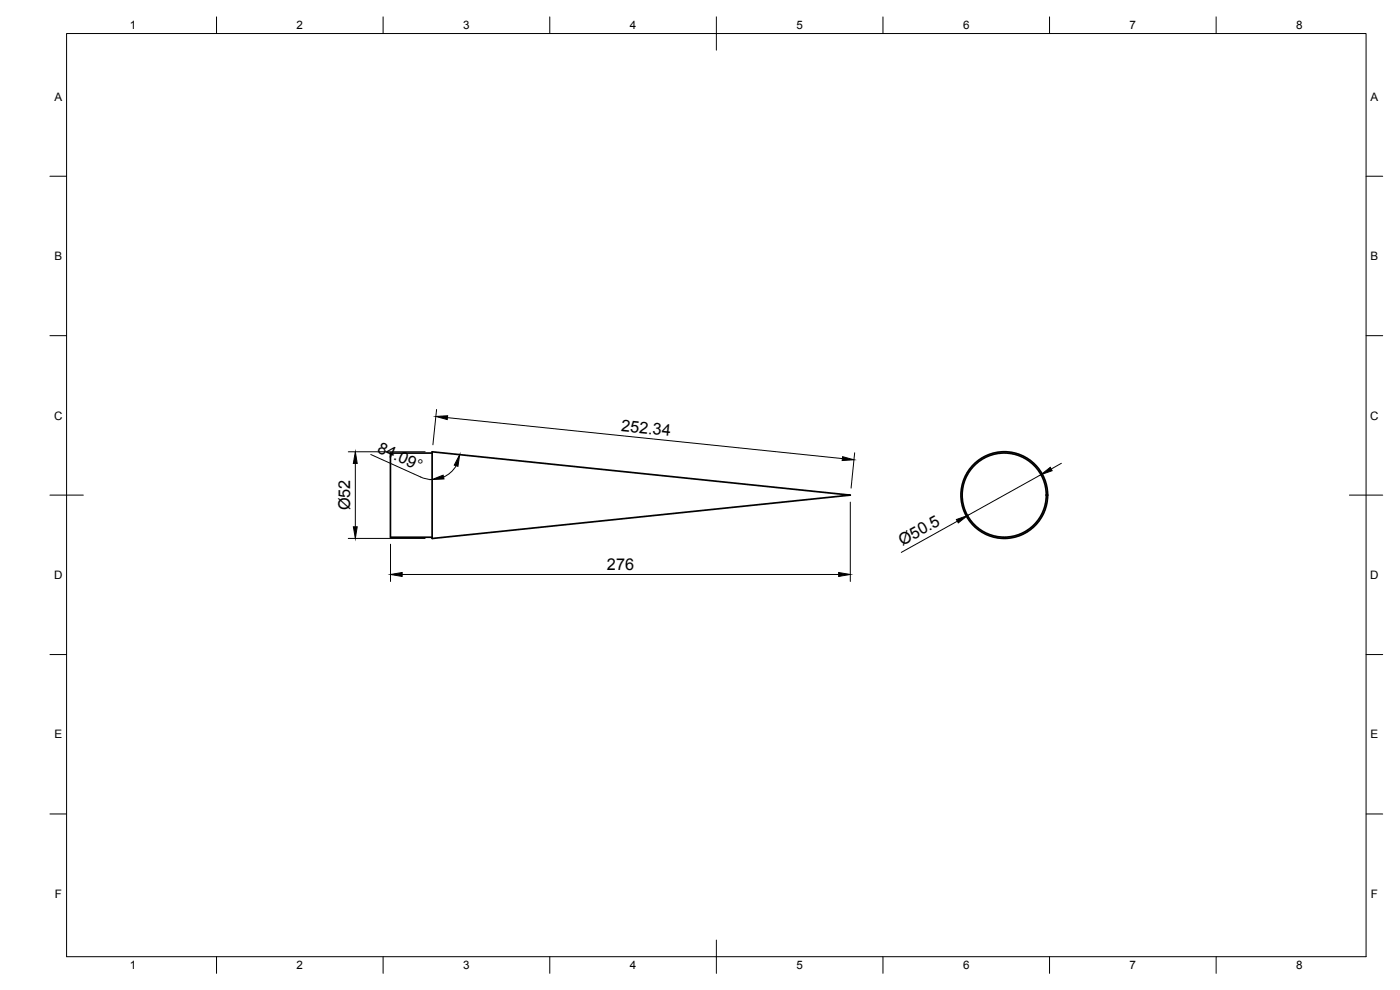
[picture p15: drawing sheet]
<svg xmlns="http://www.w3.org/2000/svg" width="420mm" height="297mm" viewBox="0 0 420 297" stroke-linecap="round" stroke-linejoin="round" font-family="sans-serif">
<defs><g id="words">
<g font-size="4.9">
<text x="186.3" y="129.2" transform="rotate(6 186.3 129.2)">252.34</text>
<text x="113" y="135.5" transform="rotate(24 113 135.5)">84.09°</text>
<text x="105.1" y="153.1" transform="rotate(-90 105.1 153.1)">Ø52</text>
<text x="270.8" y="163.8" transform="rotate(-29 270.8 163.8)">Ø50.5</text>
<text x="182.2" y="170.9">276</text>
</g>
<g font-size="3.5">
<text x="39" y="8.8">1</text>
<text x="89" y="8.8">2</text>
<text x="139" y="8.8">3</text>
<text x="189" y="8.8">4</text>
<text x="239" y="8.8">5</text>
<text x="289" y="8.8">6</text>
<text x="339" y="8.8">7</text>
<text x="389" y="8.8">8</text>
<text x="16.3" y="30.2">A</text>
<text x="411.3" y="30.2">A</text>
<text x="16.3" y="78">B</text>
<text x="411.3" y="78">B</text>
<text x="16.2" y="125.9">C</text>
<text x="411.2" y="125.9">C</text>
<text x="16.2" y="173.7">D</text>
<text x="411.2" y="173.7">D</text>
<text x="16.3" y="221.6">E</text>
<text x="411.3" y="221.6">E</text>
<text x="16.4" y="269.4">F</text>
<text x="411.4" y="269.4">F</text>
<text x="39" y="290.8">1</text>
<text x="89" y="290.8">2</text>
<text x="139" y="290.8">3</text>
<text x="189" y="290.8">4</text>
<text x="239" y="290.8">5</text>
<text x="289" y="290.8">6</text>
<text x="339" y="290.8">7</text>
<text x="389" y="290.8">8</text>
</g>
</g></defs>
<!-- layer: Visible -->
<g fill="none" stroke="#000" stroke-width=".51">
<path d="M129.7 135.6l125.5 13-125.5 13zM129.7 135.9h-12.5v25.3h12.5"/>
<circle cx="301.4" cy="148.5" r="12.6"/>
<circle cx="301.4" cy="148.5" r="13"/>
</g>
<!-- layer: BORDER -->
<g fill="none" stroke="#000" stroke-width=".3">
<path d="M20 10.1h390v276.9h-390zM65 5.1v5M115 5.1v5M165 5.1v5M215 5.1v10M265 5.1v5M315 5.1v5M365 5.1v5M15 52.9h5M410 52.9h5M15 100.7h5M410 100.7h5"/>
<path d="M15 148.6h10M405 148.6h10M15 196.4h5M410 196.4h5M15 244.2h5M410 244.2h5M65 287v5M115 287v5M165 287v5M215 282.1v9.9M265 287v5M315 287v5"/>
<path d="M365 287v5"/>
</g>
<!-- layer: FD_Dimensions -->
<g fill="none" stroke="#000" stroke-width=".3">
<path d="M104.5 135.6h23.1M106.6 139.1v19M111.3 136.4l15.5 7 2.9 .5M131 122.9l-1.1 10.6M134.3 125.3l118.5 12.3M136.9 139.7l-1.9 2.3-1.9 1.1M256.5 135.9l-1.1 10.6M318.5 139l-3 1.7M255.2 150.7v23.8M287.3 156.4l-16.8 9.3M312.4 142.4l-22 12.3M104.5 161.6h23.1"/>
<path d="M117.2 163.3v11.2M120.7 172.4h131"/>
</g>
<path d="M106.6 135.6l.6 3.5h-1.2zM130.8 125l3.5-.3-.1 1.2zM138 136.4l-.6 3.5-1.1-.3zM252.9 137l3.4 1-3.5 .2zM106 158.1h1.2l-.6 3.5zM129.7 143.9l3.3-1.3 .2 1.1zM287 155.9l3.4-1.2-2.8 2.2zM312.4 142.4l2.8-2.2 .6 1zM117.2 172.4l3.5-.6v1.2zM251.7 171.8l3.5 .6-3.5 .6z" fill="#000" stroke="#000" stroke-width=".3"/>
<use href="#words"/>
</svg>
